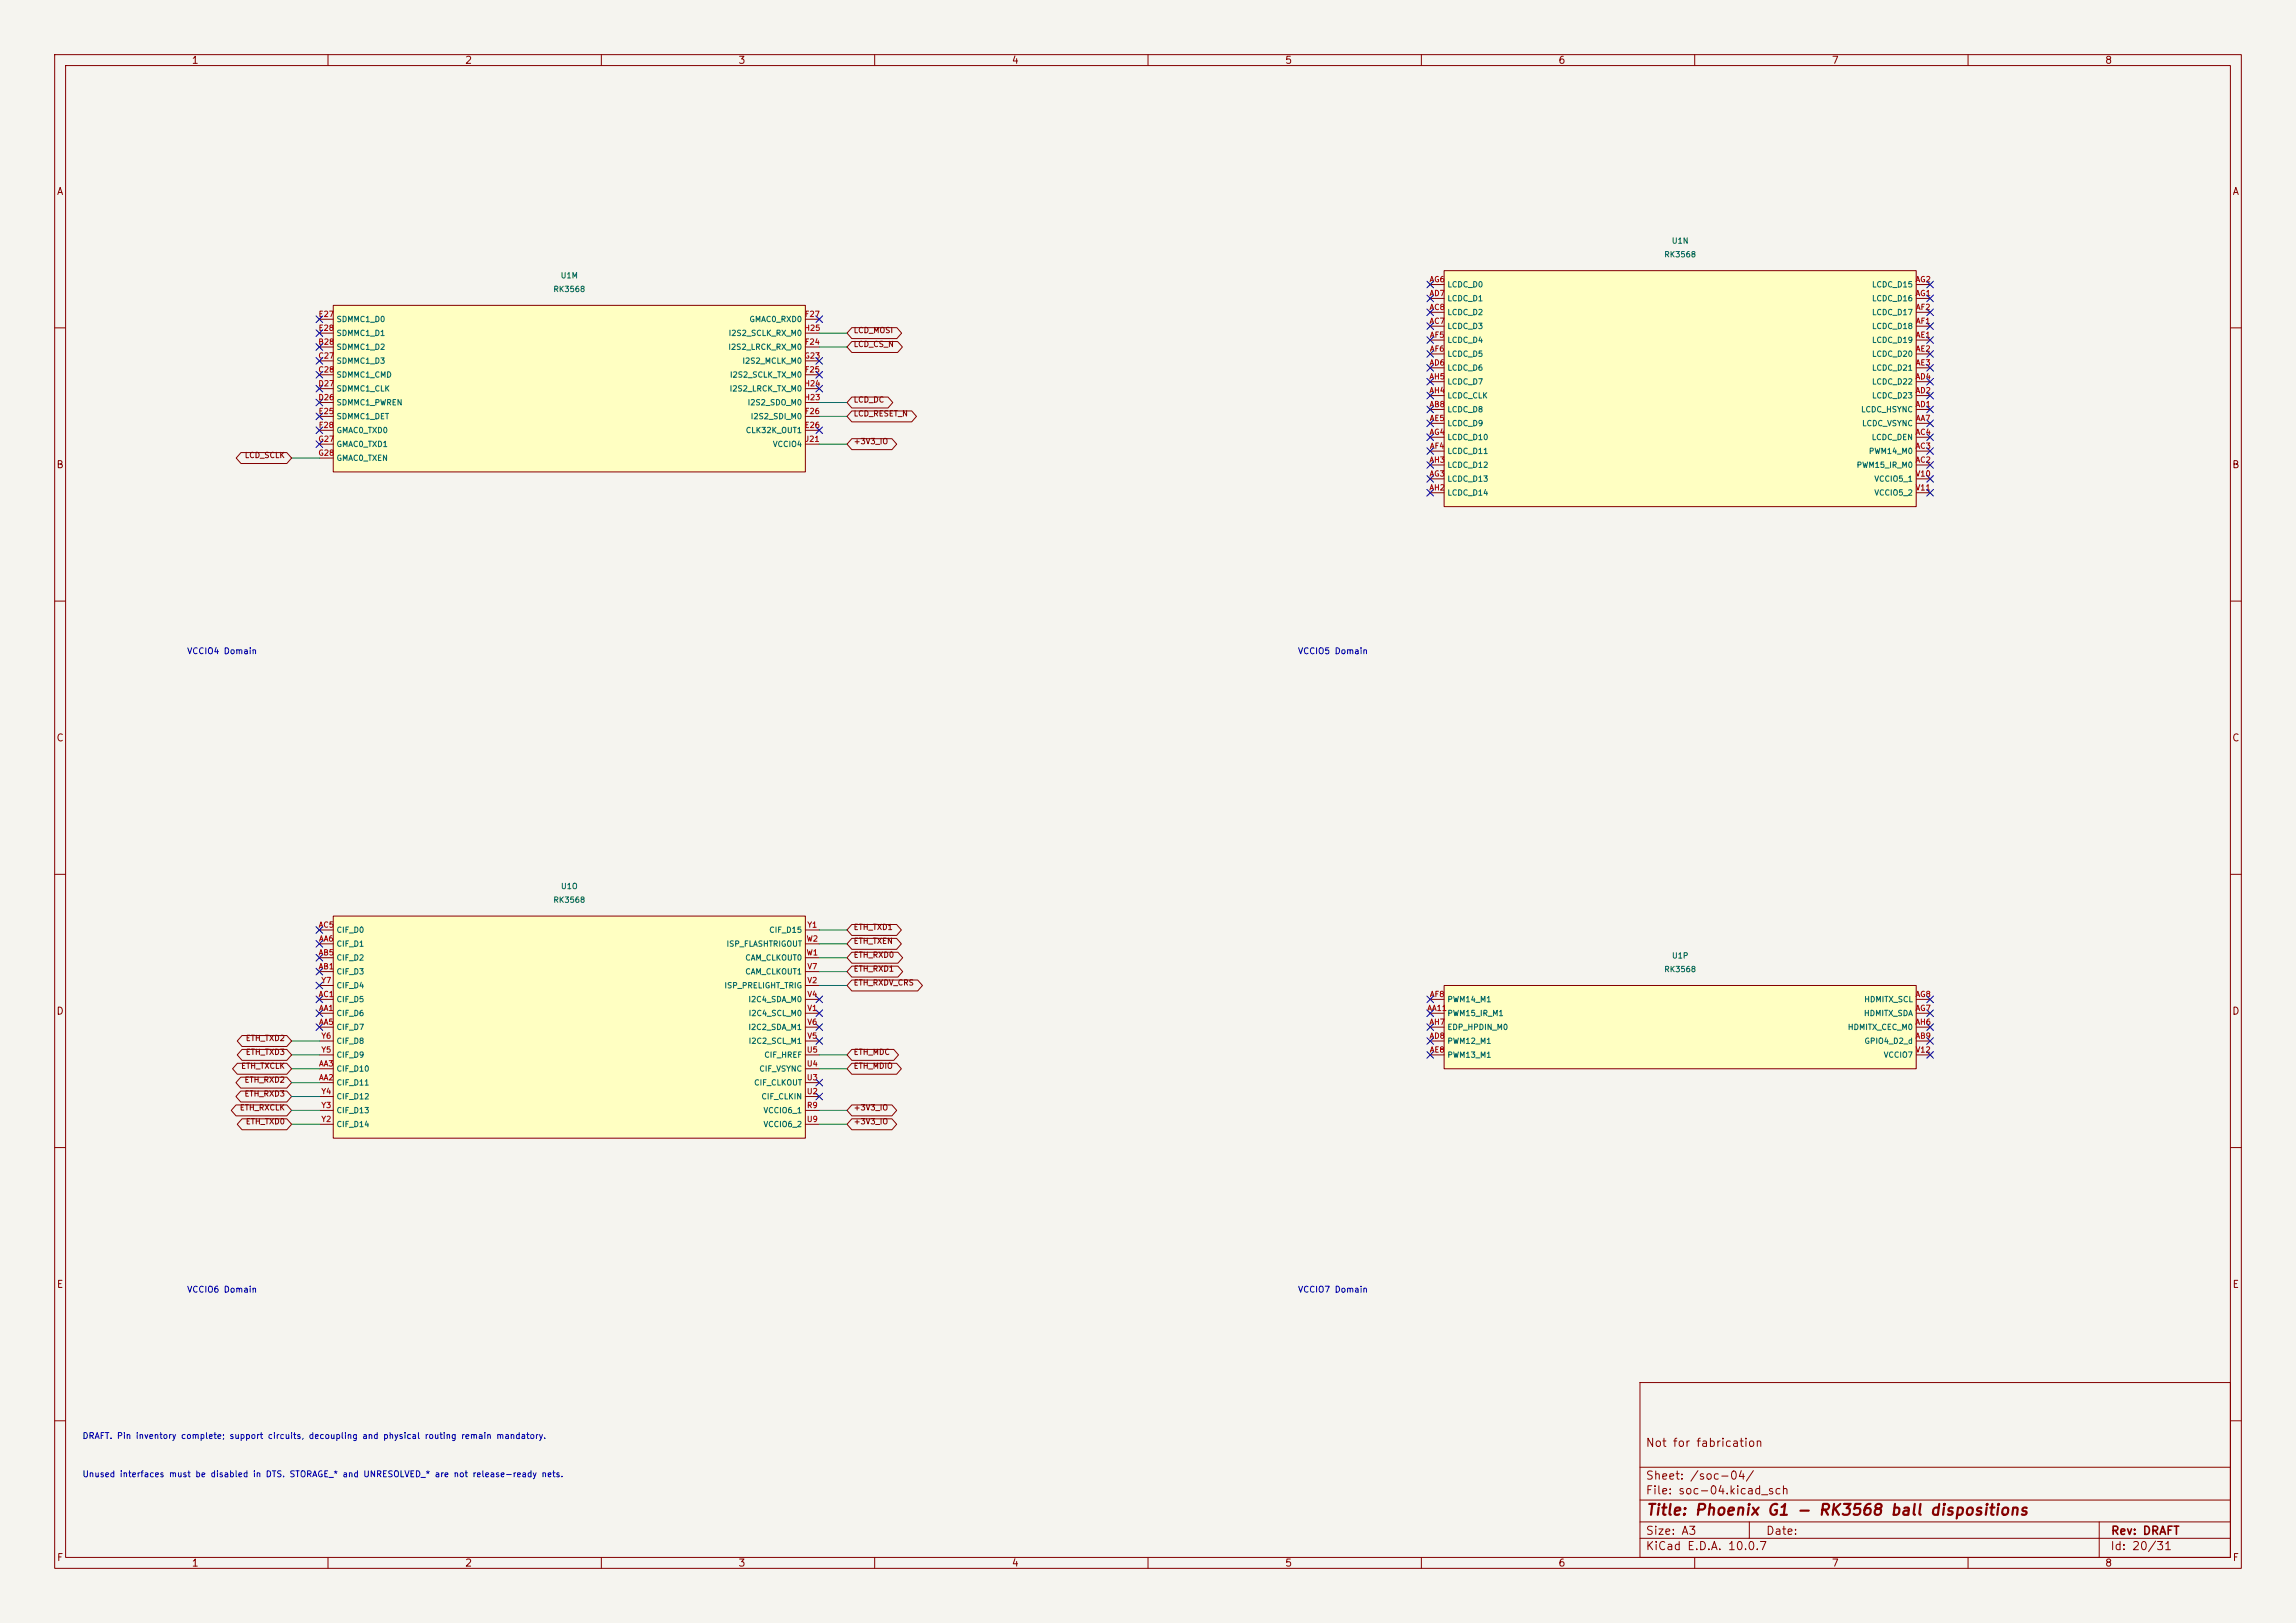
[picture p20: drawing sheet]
<svg xmlns="http://www.w3.org/2000/svg" width="420mm" height="297mm" viewBox="0 0 420 297" stroke-linecap="round" stroke-linejoin="round" font-family="sans-serif">
<defs><g id="words">
<text font-size="2" fill="#840000" x="301" y="277.8">Title: Phoenix G1 - RK3568 ball dispositions</text>
<g font-size="1.5" fill="#840000">
<text x="300.9" y="265.1">Not for fabrication</text>
<text x="300.9" y="273.8">File: soc-04.kicad_sch</text>
<text x="300.9" y="271.1">Sheet: /soc-04/</text>
<text x="300.9" y="281.2">Size: A3</text>
<text x="322.9" y="281.2">Date:</text>
<text x="386" y="281.2">Rev: DRAFT</text>
<text x="300.9" y="284">KiCad E.D.A. 10.0.7</text>
<text x="385.9" y="284">Id: 20/31</text>
</g>
<g font-size="1.3" fill="#840000">
<text x="35" y="12">1</text>
<text x="85" y="12">2</text>
<text x="135" y="12">3</text>
<text x="185" y="12">4</text>
<text x="235" y="12">5</text>
<text x="285" y="12">6</text>
<text x="335" y="12">7</text>
<text x="385" y="12">8</text>
<text x="10.3" y="36">A</text>
<text x="408.3" y="36">A</text>
<text x="10.2" y="86">B</text>
<text x="408.2" y="86">B</text>
<text x="10.2" y="136">C</text>
<text x="408.2" y="136">C</text>
<text x="10.2" y="186">D</text>
<text x="408.2" y="186">D</text>
<text x="10.3" y="236">E</text>
<text x="408.3" y="236">E</text>
<text x="10.3" y="286">F</text>
<text x="35" y="287">1</text>
<text x="85" y="287">2</text>
<text x="135" y="287">3</text>
<text x="185" y="287">4</text>
<text x="235" y="287">5</text>
<text x="285" y="287">6</text>
<text x="335" y="287">7</text>
<text x="385" y="287">8</text>
<text x="408.3" y="286">F</text>
</g>
<g font-size="1.1" fill="#0000c2">
<text x="34.1" y="120">VCCIO4 Domain</text>
<text x="237.3" y="120">VCCIO5 Domain</text>
<text x="34.1" y="236.8">VCCIO6 Domain</text>
<text x="237.3" y="236.8">VCCIO7 Domain</text>
<text x="15" y="263.6">DRAFT. Pin inventory complete; support circuits, decoupling and physical routing remain mandatory.</text>
<text x="15" y="270.6">Unused interfaces must be disabled in DTS. STORAGE_* and UNRESOLVED_* are not release-ready nets.</text>
</g>
<g font-size="1" fill="#006464">
<text x="304.3" y="47.3">RK3568</text>
<text x="305.7" y="44.8">U1N</text>
<text x="101.1" y="53.7">RK3568</text>
<text x="102.5" y="51.2">U1M</text>
<text x="264.7" y="52.8">LCDC_D0</text>
<text x="342.3" y="52.8">LCDC_D15</text>
<text x="61.5" y="59.2">SDMMC1_D0</text>
<text x="137" y="59.2">GMAC0_RXD0</text>
<text x="264.7" y="57.9">LCDC_D2</text>
<text x="264.7" y="55.4">LCDC_D1</text>
<text x="342.3" y="57.9">LCDC_D17</text>
<text x="342.3" y="55.4">LCDC_D16</text>
<text x="61.5" y="64.3">SDMMC1_D2</text>
<text x="61.5" y="61.7">SDMMC1_D1</text>
<text x="133.1" y="64.3">I2S2_LRCK_RX_M0</text>
<text x="133.2" y="61.7">I2S2_SCLK_RX_M0</text>
<text x="264.7" y="60.4">LCDC_D3</text>
<text x="264.7" y="63">LCDC_D4</text>
<text x="264.7" y="65.5">LCDC_D5</text>
<text x="342.3" y="63">LCDC_D19</text>
<text x="342.3" y="65.5">LCDC_D20</text>
<text x="342.3" y="60.4">LCDC_D18</text>
<text x="61.5" y="66.8">SDMMC1_D3</text>
<text x="61.5" y="69.3">SDMMC1_CMD</text>
<text x="61.5" y="71.9">SDMMC1_CLK</text>
<text x="133.4" y="71.9">I2S2_LRCK_TX_M0</text>
<text x="133.4" y="69.3">I2S2_SCLK_TX_M0</text>
<text x="135.7" y="66.8">I2S2_MCLK_M0</text>
<text x="264.7" y="68.1">LCDC_D6</text>
<text x="264.7" y="70.6">LCDC_D7</text>
<text x="342.3" y="70.6">LCDC_D22</text>
<text x="342.3" y="68.1">LCDC_D21</text>
<text x="61.5" y="74.4">SDMMC1_PWREN</text>
<text x="61.5" y="77">SDMMC1_DET</text>
<text x="136.7" y="74.4">I2S2_SDO_M0</text>
<text x="137.2" y="77">I2S2_SDI_M0</text>
<text x="264.7" y="75.7">LCDC_D8</text>
<text x="264.7" y="73.1">LCDC_CLK</text>
<text x="340.3" y="75.7">LCDC_HSYNC</text>
<text x="342.3" y="73.1">LCDC_D23</text>
<text x="61.5" y="79.5">GMAC0_TXD0</text>
<text x="61.5" y="82">GMAC0_TXD1</text>
<text x="136.3" y="79.5">CLK32K_OUT1</text>
<text x="141.3" y="82">VCCIO4</text>
<text x="264.7" y="78.2">LCDC_D9</text>
<text x="264.7" y="83.3">LCDC_D11</text>
<text x="264.7" y="80.8">LCDC_D10</text>
<text x="340.5" y="78.2">LCDC_VSYNC</text>
<text x="341.8" y="83.3">PWM14_M0</text>
<text x="342.3" y="80.8">LCDC_DEN</text>
<text x="61.5" y="84.6">GMAC0_TXEN</text>
<text x="264.7" y="88.4">LCDC_D13</text>
<text x="264.7" y="85.8">LCDC_D12</text>
<text x="339.5" y="85.8">PWM15_IR_M0</text>
<text x="342.8" y="88.4">VCCIO5_1</text>
<text x="264.7" y="90.9">LCDC_D14</text>
<text x="342.8" y="90.9">VCCIO5_2</text>
<text x="101.1" y="165.4">RK3568</text>
<text x="102.5" y="162.9">U1O</text>
<text x="61.5" y="173.5">CIF_D1</text>
<text x="61.5" y="170.9">CIF_D0</text>
<text x="132.8" y="173.5">ISP_FLASHTRIGOUT</text>
<text x="140.6" y="170.9">CIF_D15</text>
<text x="61.5" y="178.6">CIF_D3</text>
<text x="61.5" y="176">CIF_D2</text>
<text x="136.2" y="178.6">CAM_CLKOUT1</text>
<text x="136.2" y="176">CAM_CLKOUT0</text>
<text x="304.3" y="178.1">RK3568</text>
<text x="305.7" y="175.6">U1P</text>
<text x="61.5" y="183.6">CIF_D5</text>
<text x="61.5" y="181.1">CIF_D4</text>
<text x="132.4" y="181.1">ISP_PRELIGHT_TRIG</text>
<text x="136.8" y="183.6">I2C4_SDA_M0</text>
<text x="264.7" y="183.6">PWM14_M1</text>
<text x="340.9" y="183.6">HDMITX_SCL</text>
<text x="61.5" y="186.2">CIF_D6</text>
<text x="61.5" y="188.7">CIF_D7</text>
<text x="61.5" y="191.3">CIF_D8</text>
<text x="136.8" y="188.7">I2C2_SDA_M1</text>
<text x="136.8" y="186.2">I2C4_SCL_M0</text>
<text x="136.8" y="191.3">I2C2_SCL_M1</text>
<text x="264.7" y="186.2">PWM15_IR_M1</text>
<text x="264.7" y="191.3">PWM12_M1</text>
<text x="264.7" y="188.7">EDP_HPDIN_M0</text>
<text x="337.9" y="188.7">HDMITX_CEC_M0</text>
<text x="340.9" y="186.2">HDMITX_SDA</text>
<text x="341" y="191.3">GPIO4_D2_d</text>
<text x="61.5" y="196.3">CIF_D10</text>
<text x="61.5" y="193.8">CIF_D9</text>
<text x="138.8" y="196.3">CIF_VSYNC</text>
<text x="139.7" y="193.8">CIF_HREF</text>
<text x="264.7" y="193.8">PWM13_M1</text>
<text x="344.5" y="193.8">VCCIO7</text>
<text x="61.5" y="198.9">CIF_D11</text>
<text x="61.5" y="204">CIF_D13</text>
<text x="61.5" y="201.4">CIF_D12</text>
<text x="137.8" y="198.9">CIF_CLKOUT</text>
<text x="139.2" y="201.4">CIF_CLKIN</text>
<text x="139.6" y="204">VCCIO6_1</text>
<text x="61.5" y="206.5">CIF_D14</text>
<text x="139.6" y="206.5">VCCIO6_2</text>
</g>
<g font-size="1" fill="#a90000">
<text x="261.4" y="51.9">AG6</text>
<text x="350.3" y="51.9">AG2</text>
<text x="58.2" y="58.2">E27</text>
<text x="147.1" y="58.2">F27</text>
<text x="261.4" y="59.5">AC7</text>
<text x="261.4" y="57">AC8</text>
<text x="261.4" y="54.4">AD7</text>
<text x="350.3" y="54.4">AG1</text>
<text x="350.4" y="59.5">AF1</text>
<text x="350.4" y="57">AF2</text>
<text x="58.1" y="63.3">B28</text>
<text x="58.1" y="65.9">C27</text>
<text x="58.2" y="60.8">E28</text>
<text x="147" y="60.8">H25</text>
<text x="147" y="65.9">G23</text>
<text x="147.1" y="63.3">F24</text>
<text x="261.5" y="62">AF5</text>
<text x="261.5" y="64.6">AF6</text>
<text x="350.3" y="62">AE1</text>
<text x="350.3" y="64.6">AE2</text>
<text x="58.1" y="68.4">C28</text>
<text x="58.1" y="70.9">D27</text>
<text x="147" y="70.9">H24</text>
<text x="147.1" y="68.4">F25</text>
<text x="261.4" y="69.7">AH5</text>
<text x="261.4" y="67.1">AD6</text>
<text x="350.3" y="69.7">AD4</text>
<text x="350.3" y="67.1">AE3</text>
<text x="58.1" y="73.5">D26</text>
<text x="58.2" y="76">E25</text>
<text x="147" y="73.5">H23</text>
<text x="147.1" y="76">F26</text>
<text x="261.4" y="72.2">AH4</text>
<text x="261.4" y="74.7">AB8</text>
<text x="261.4" y="77.3">AE5</text>
<text x="350.3" y="74.7">AD1</text>
<text x="350.3" y="72.2">AD2</text>
<text x="350.4" y="77.3">AA7</text>
<text x="58.1" y="81.1">G27</text>
<text x="58.1" y="83.6">G28</text>
<text x="58.2" y="78.6">F28</text>
<text x="147.1" y="78.6">E26</text>
<text x="147.2" y="81.1">J21</text>
<text x="261.4" y="79.8">AG4</text>
<text x="261.5" y="82.4">AF4</text>
<text x="350.3" y="82.4">AC3</text>
<text x="350.3" y="79.8">AC4</text>
<text x="261.4" y="90">AH2</text>
<text x="261.4" y="84.9">AH3</text>
<text x="261.4" y="87.4">AG3</text>
<text x="350.3" y="84.9">AC2</text>
<text x="350.3" y="87.4">V10</text>
<text x="350.3" y="90">V11</text>
<text x="58.2" y="170">AC5</text>
<text x="58.3" y="172.5">AA6</text>
<text x="147.4" y="172.5">W2</text>
<text x="147.6" y="170">Y1</text>
<text x="58.2" y="177.6">AB1</text>
<text x="58.2" y="175.1">AB5</text>
<text x="147.4" y="175.1">W1</text>
<text x="147.6" y="177.6">V7</text>
<text x="58.2" y="182.7">AC1</text>
<text x="58.3" y="185.2">AA1</text>
<text x="58.7" y="180.2">Y7</text>
<text x="147.6" y="185.2">V1</text>
<text x="147.6" y="180.2">V2</text>
<text x="147.6" y="182.7">V4</text>
<text x="261" y="185.2">AA11</text>
<text x="261.5" y="182.7">AF8</text>
<text x="350.3" y="185.2">AG7</text>
<text x="350.3" y="182.7">AG8</text>
<text x="58.3" y="187.8">AA5</text>
<text x="58.7" y="190.3">Y6</text>
<text x="147.6" y="190.3">V5</text>
<text x="147.6" y="187.8">V6</text>
<text x="261.4" y="187.8">AH7</text>
<text x="261.4" y="190.3">AD8</text>
<text x="350.3" y="187.8">AH6</text>
<text x="350.3" y="190.3">AB9</text>
<text x="58.3" y="197.9">AA2</text>
<text x="58.3" y="195.4">AA3</text>
<text x="58.7" y="192.9">Y5</text>
<text x="147.5" y="197.9">U3</text>
<text x="147.5" y="195.4">U4</text>
<text x="147.5" y="192.9">U5</text>
<text x="261.4" y="192.9">AE8</text>
<text x="350.3" y="192.9">V12</text>
<text x="58.7" y="203">Y3</text>
<text x="58.7" y="200.5">Y4</text>
<text x="147.5" y="200.5">U2</text>
<text x="147.5" y="203">R9</text>
<text x="58.7" y="205.6">Y2</text>
<text x="147.5" y="205.6">U9</text>
</g>
<g font-size="1" fill="#840000">
<text x="156.1" y="61.2">LCD_MOSI</text>
<text x="156.1" y="63.7">LCD_CS_N</text>
<text x="156.1" y="73.9">LCD_DC</text>
<text x="156.1" y="76.4">LCD_RESET_N</text>
<text x="156.1" y="81.5">+3V3_IO</text>
<text x="44.7" y="84.1">LCD_SCLK</text>
<text x="156.1" y="173">ETH_TXEN</text>
<text x="156.1" y="170.4">ETH_TXD1</text>
<text x="156.1" y="178">ETH_RXD1</text>
<text x="156.1" y="175.5">ETH_RXD0</text>
<text x="156.1" y="180.6">ETH_RXDV_CRS</text>
<text x="44.9" y="190.7">ETH_TXD2</text>
<text x="44" y="195.8">ETH_TXCLK</text>
<text x="44.9" y="193.3">ETH_TXD3</text>
<text x="156.1" y="193.3">ETH_MDC</text>
<text x="156.1" y="195.8">ETH_MDIO</text>
<text x="43.8" y="203.4">ETH_RXCLK</text>
<text x="44.6" y="200.9">ETH_RXD3</text>
<text x="44.6" y="198.4">ETH_RXD2</text>
<text x="156.1" y="203.4">+3V3_IO</text>
<text x="44.9" y="206">ETH_TXD0</text>
<text x="156.1" y="206">+3V3_IO</text>
</g>
</g></defs>
<path d="M0 0h420v297h-420z" fill="#f5f4ef" stroke="#f5f4ef" stroke-width=".18"/>
<g fill="none" stroke="#840000" stroke-width=".18">
<path d="M10 10h400v277h-400zM12 12h396v273h-396zM60 10v2M110 10v2M160 10v2M210 10v2M260 10v2M310 10v2M360 10v2M10 60h2M408 60h2M10 110h2"/>
<path d="M408 110h2M10 160h2M408 160h2M10 210h2M408 210h2M300 253h108v32h-108zM10 260h2M300 278.5h108M300 274.5h108M300 268.5h108M320 278.5v3M384 278.5v6.5"/>
<path d="M408 260h2M60 285v2M110 285v2M160 285v2M210 285v2M260 285v2M300 281.5h108M310 285v2M360 285v2"/>
</g>
<path d="M61 167.6h86.3v40.7h-86.3z" fill="#ffffc2"/>
<g fill="none" stroke="#840000" stroke-width=".18">
<path d="M58.4 172.7h2.6M58.4 177.8h2.6M58.4 175.3h2.6M58.4 170.2h2.6M61 167.6h86.3v40.7h-86.3zM147.3 172.7h2.6M147.3 177.8h2.6M147.3 175.3h2.6M147.3 170.2h2.6M58.4 185.4h2.6M58.4 198.1h2.6M58.4 195.6h2.6"/>
<path d="M58.4 188h2.6M58.4 182.9h2.6M58.4 193h2.6M58.4 180.3h2.6M58.4 190.5h2.6M147.3 185.4h2.6M147.3 198.1h2.6M147.3 195.6h2.6M147.3 188h2.6M147.3 182.9h2.6M147.3 193h2.6M147.3 180.3h2.6"/>
<path d="M147.3 190.5h2.6M58.4 203.2h2.6M58.4 200.7h2.6M58.4 205.7h2.6M147.3 203.2h2.6M147.3 200.7h2.6M147.3 205.7h2.6"/>
</g>
<path d="M264.2 49.5h86.3v43.2h-86.3z" fill="#ffffc2"/>
<g fill="none" stroke="#840000" stroke-width=".18">
<path d="M261.6 59.7h2.6M261.6 57.2h2.6M261.6 54.6h2.6M261.6 52.1h2.6M264.2 49.5h86.3v43.2h-86.3zM350.5 59.7h2.6M350.5 57.2h2.6M350.5 54.6h2.6M350.5 52.1h2.6M261.6 77.5h2.6M261.6 74.9h2.6M261.6 72.4h2.6"/>
<path d="M261.6 69.9h2.6M261.6 67.3h2.6M261.6 62.2h2.6M261.6 64.8h2.6M350.5 77.5h2.6M350.5 74.9h2.6M350.5 72.4h2.6M350.5 69.9h2.6M350.5 67.3h2.6M350.5 62.2h2.6M350.5 64.8h2.6M261.6 85.1h2.6"/>
<path d="M261.6 82.6h2.6M261.6 80h2.6M261.6 87.6h2.6M261.6 90.2h2.6M350.5 85.1h2.6M350.5 82.6h2.6M350.5 80h2.6M350.5 87.6h2.6M350.5 90.2h2.6"/>
</g>
<path d="M61 55.9h86.3v30.5h-86.3z" fill="#ffffc2"/>
<g fill="none" stroke="#840000" stroke-width=".18">
<path d="M58.4 58.4h2.6M61 55.9h86.3v30.5h-86.3zM147.3 58.4h2.6M58.4 63.5h2.6M58.4 66h2.6M58.4 68.6h2.6M58.4 73.7h2.6M58.4 71.1h2.6M58.4 76.2h2.6M58.4 78.7h2.6M58.4 61h2.6M147.3 63.5h2.6"/>
<path d="M147.3 66h2.6M147.3 68.6h2.6M147.3 73.7h2.6M147.3 71.1h2.6M147.3 76.2h2.6M147.3 78.7h2.6M147.3 61h2.6M58.4 81.3h2.6M58.4 83.8h2.6M147.3 81.3h2.6"/>
</g>
<path d="M264.2 180.3h86.3v15.3h-86.3z" fill="#ffffc2"/>
<g fill="none" stroke="#840000" stroke-width=".18">
<path d="M155.8 60h8.3l.8 1-.8 1h-8.3l-.9-1zM155.8 62.5h8.4l.9 1-.9 1h-8.4l-.9-1zM155.8 72.7h6.6l.9 1-.9 1h-6.6l-.9-1zM155.8 75.2h11l.8 1-.8 1h-11l-.9-1zM44.1 82.8h8.4l.8 1-.8 1h-8.4l-.9-1zM155.8 80.3h7.4l.8 1-.8 1h-7.4l-.9-1zM155.8 179.3h12.1l.8 1-.8 1h-12.1l-.9-1zM155.8 176.8h8.4l.9 1-.9 1h-8.4l-.9-1zM155.8 174.3h8.4l.9 1-.9 1h-8.4l-.9-1zM155.8 171.7h8.2l.9 1-.9 1h-8.2l-.9-1zM155.8 169.2h8.2l.9 1-.9 1h-8.2l-.9-1zM43.4 194.6h9.1l.8 1-.8 1h-9.1l-.9-1z"/>
<path d="M44 199.7h8.5l.8 1-.8 1h-8.5l-.8-1zM44 197.1h8.5l.8 1-.8 1h-8.5l-.8-1zM44.3 192h8.2l.8 1-.8 1h-8.2l-.9-1zM44.3 189.5h8.2l.8 1-.8 1h-8.2l-.9-1zM155.8 192h7.7l.9 1-.9 1h-7.7l-.9-1zM155.8 194.6h8.2l.9 1-.9 1h-8.2l-.9-1zM261.6 185.4h2.6M261.6 190.5h2.6M261.6 193h2.6M261.6 182.9h2.6M261.6 188h2.6M264.2 180.3h86.3v15.3h-86.3z"/>
<path d="M350.5 185.4h2.6M350.5 190.5h2.6M350.5 193h2.6M350.5 182.9h2.6M350.5 188h2.6M43.2 202.2h9.3l.8 1-.8 1h-9.3l-.9-1zM44.3 204.7h8.2l.8 1-.8 1h-8.2l-.9-1zM155.8 202.2h7.4l.8 1-.8 1h-7.4l-.9-1zM155.8 204.7h7.4l.8 1-.8 1h-7.4l-.9-1z"/>
</g>
<g fill="none" stroke="#009600" stroke-width=".18">
<path d="M149.9 63.5h5M149.9 61h5M149.9 73.7h5M149.9 76.2h5M53.3 83.8h5.1M149.9 81.3h5M149.9 177.8h5M149.9 175.3h5M149.9 172.7h5M149.9 170.2h5M53.3 195.6h5.1M53.3 193h5.1"/>
<path d="M53.3 198.1h5.1M53.3 190.5h5.1M149.9 195.6h5M149.9 193h5M149.9 180.3h5M53.3 205.7h5.1M53.3 203.2h5.1M53.3 200.7h5.1M149.9 205.7h5M149.9 203.2h5"/>
</g>
<g fill="none" stroke="#000084" stroke-width=".18">
<path d="M57.8 57.8l1.2 1.2M59 57.8l-1.2 1.2M149.3 57.8l1.2 1.2M150.5 57.8l-1.2 1.2M261 59.1l1.2 1.2M261 56.5l1.2 1.3M261 54l1.2 1.2M261 51.5l1.2 1.2M262.2 59.1l-1.2 1.2M262.2 56.5l-1.2 1.3M262.2 54l-1.2 1.2M262.2 51.5l-1.2 1.2"/>
<path d="M352.5 51.5l1.2 1.2M352.5 56.5l1.2 1.3M352.5 59.1l1.2 1.2M352.5 54l1.2 1.2M353.7 51.5l-1.2 1.2M353.7 56.5l-1.2 1.3M353.7 59.1l-1.2 1.2M353.7 54l-1.2 1.2M57.8 75.6l1.2 1.2M57.8 73.1l1.2 1.2M57.8 70.5l1.2 1.2M57.8 78.1l1.2 1.2"/>
<path d="M57.8 60.4l1.2 1.2M57.8 62.9l1.2 1.2M57.8 68l1.2 1.2M57.8 65.4l1.2 1.2M59 75.6l-1.2 1.2M59 73.1l-1.2 1.2M59 70.5l-1.2 1.2M59 78.1l-1.2 1.2M59 60.4l-1.2 1.2M59 62.9l-1.2 1.2M59 68l-1.2 1.2M59 65.4l-1.2 1.2"/>
<path d="M149.3 70.5l1.2 1.2M149.3 68l1.2 1.2M149.3 65.4l1.2 1.2M149.3 78.1l1.2 1.2M150.5 70.5l-1.2 1.2M150.5 68l-1.2 1.2M150.5 65.4l-1.2 1.2M150.5 78.1l-1.2 1.2M261 79.4l1.2 1.2M261 76.9l1.2 1.2M261 69.2l1.2 1.3M261 66.7l1.2 1.2"/>
<path d="M261 64.2l1.2 1.2M261 61.6l1.2 1.2M261 74.3l1.2 1.2M261 71.8l1.2 1.2M262.2 79.4l-1.2 1.2M262.2 76.9l-1.2 1.2M262.2 69.2l-1.2 1.3M262.2 66.7l-1.2 1.2M262.2 64.2l-1.2 1.2M262.2 61.6l-1.2 1.2M262.2 74.3l-1.2 1.2M262.2 71.8l-1.2 1.2"/>
<path d="M352.5 71.8l1.2 1.2M352.5 61.6l1.2 1.2M352.5 64.2l1.2 1.2M352.5 66.7l1.2 1.2M352.5 69.2l1.2 1.3M352.5 76.9l1.2 1.2M352.5 79.4l1.2 1.2M352.5 74.3l1.2 1.2M353.7 71.8l-1.2 1.2M353.7 61.6l-1.2 1.2M353.7 64.2l-1.2 1.2M353.7 66.7l-1.2 1.2"/>
<path d="M353.7 69.2l-1.2 1.3M353.7 76.9l-1.2 1.2M353.7 79.4l-1.2 1.2M353.7 74.3l-1.2 1.2M57.8 80.7l1.2 1.2M59 80.7l-1.2 1.2M261 89.6l1.2 1.2M261 87l1.2 1.2M261 84.5l1.2 1.2M261 81.9l1.2 1.3M262.2 89.6l-1.2 1.2M262.2 87l-1.2 1.2"/>
<path d="M262.2 84.5l-1.2 1.2M262.2 81.9l-1.2 1.3M352.5 81.9l1.2 1.3M352.5 84.5l1.2 1.2M352.5 87l1.2 1.2M352.5 89.6l1.2 1.2M353.7 81.9l-1.2 1.3M353.7 84.5l-1.2 1.2M353.7 87l-1.2 1.2M353.7 89.6l-1.2 1.2M57.8 177.2l1.2 1.2M57.8 179.7l1.2 1.2"/>
<path d="M57.8 174.7l1.2 1.2M57.8 172.1l1.2 1.2M57.8 169.6l1.2 1.2M59 177.2l-1.2 1.2M59 179.7l-1.2 1.2M59 174.7l-1.2 1.2M59 172.1l-1.2 1.2M59 169.6l-1.2 1.2M57.8 182.3l1.2 1.2M57.8 184.8l1.2 1.2M57.8 187.4l1.2 1.2M59 182.3l-1.2 1.2"/>
<path d="M59 184.8l-1.2 1.2M59 187.4l-1.2 1.2M149.3 182.3l1.2 1.2M149.3 184.8l1.2 1.2M149.3 187.4l1.2 1.2M149.3 189.9l1.2 1.2M149.3 197.5l1.2 1.2M150.5 182.3l-1.2 1.2M150.5 184.8l-1.2 1.2M150.5 187.4l-1.2 1.2M150.5 189.9l-1.2 1.2M150.5 197.5l-1.2 1.2"/>
<path d="M261 182.3l1.2 1.2M261 184.8l1.2 1.2M261 187.4l1.2 1.2M261 189.9l1.2 1.2M261 192.4l1.2 1.2M262.2 182.3l-1.2 1.2M262.2 184.8l-1.2 1.2M262.2 187.4l-1.2 1.2M262.2 189.9l-1.2 1.2M262.2 192.4l-1.2 1.2M352.5 192.4l1.2 1.2M352.5 189.9l1.2 1.2"/>
<path d="M352.5 187.4l1.2 1.2M352.5 184.8l1.2 1.2M352.5 182.3l1.2 1.2M353.7 192.4l-1.2 1.2M353.7 189.9l-1.2 1.2M353.7 187.4l-1.2 1.2M353.7 184.8l-1.2 1.2M353.7 182.3l-1.2 1.2M149.3 200.1l1.2 1.2M150.5 200.1l-1.2 1.2"/>
</g>
<use href="#words"/>
</svg>
